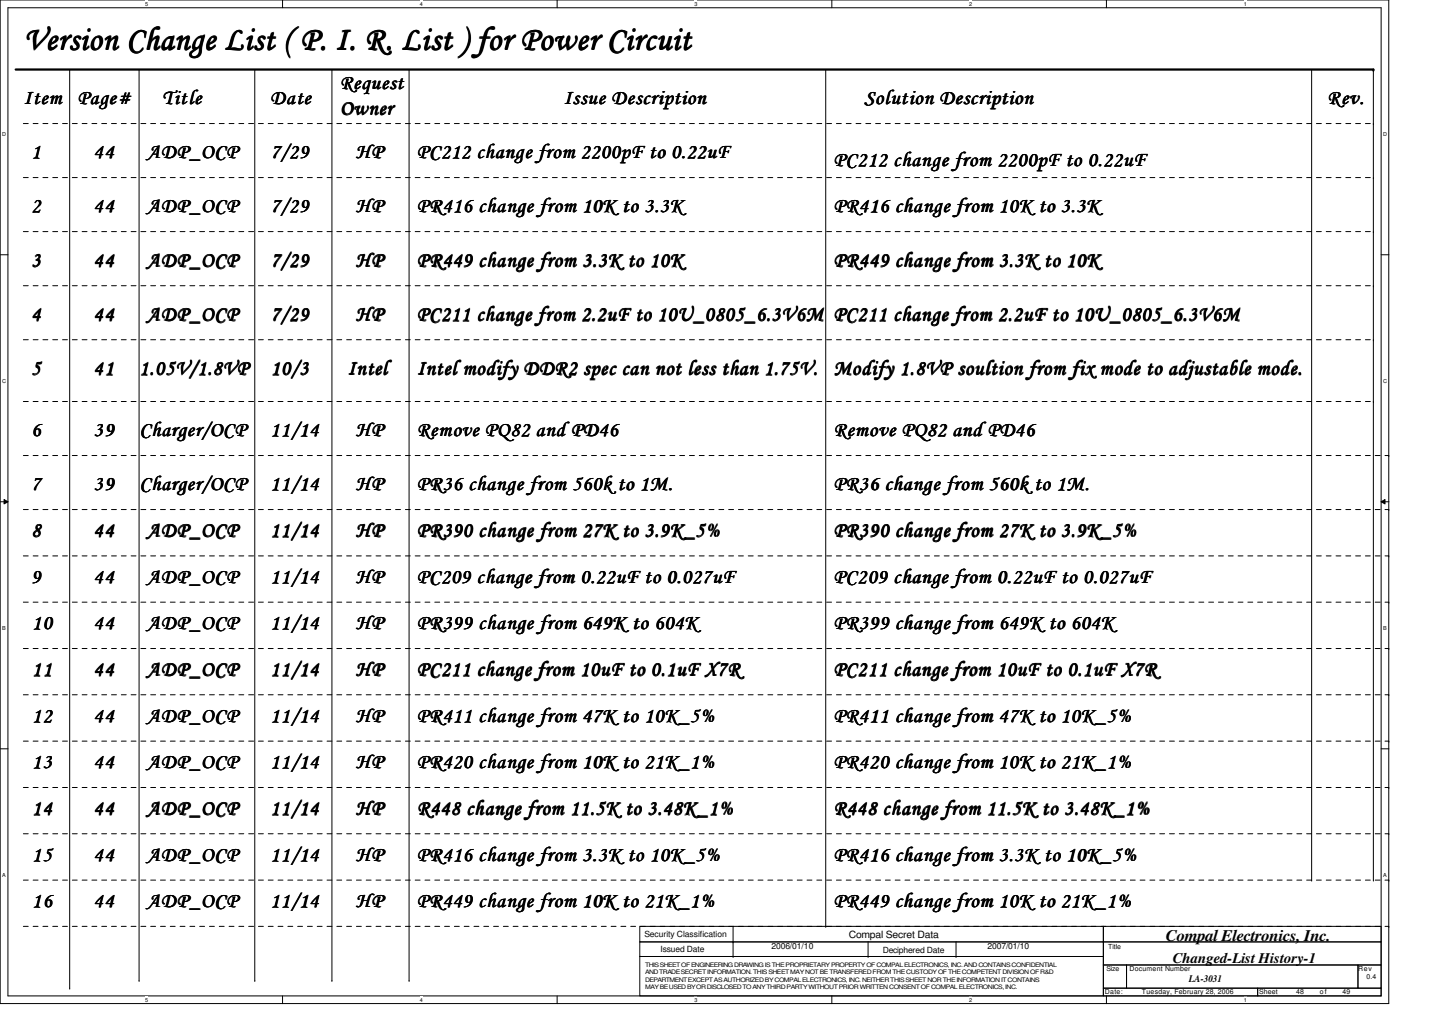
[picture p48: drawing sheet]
<svg xmlns="http://www.w3.org/2000/svg" width="297mm" height="210mm" viewBox="0 0 297 210" stroke-linecap="round" stroke-linejoin="round" font-family="sans-serif">
<defs><g id="words">
<text font-size="6.9" x="5" y="10.2">Version Change List ( P. I. R. List ) for Power Circuit</text>
<g font-size="4.3">
<text x="4.8" y="21.6">Item</text>
<text x="16" y="21.6">Page#</text>
<text x="33.7" y="21.5">Title</text>
<text x="56" y="21.6">Date</text>
<text x="70.5" y="18.4">Request</text>
<text x="70.6" y="23.7">Owner</text>
<text x="116.9" y="21.5">Issue Description</text>
<text x="179.3" y="21.5">Solution Description</text>
<text x="188.4" y="21.5">ion Description</text>
<text x="275.4" y="21.5">Rev.</text>
<text x="6.5" y="32.8">1</text>
<text x="19.5" y="32.7">44</text>
<text x="30.5" y="32.7">ADP_OCP</text>
<text x="56.2" y="32.7">7/29</text>
<text x="73.8" y="32.8">HP</text>
<text x="86.5" y="32.8">PC212 change from 2200pF to 0.22uF</text>
<text x="86.5" y="32.7">PC212 chang</text>
<text x="172.9" y="34.4">PC212 change from 2200pF to 0.22uF</text>
<text x="6.5" y="44">2</text>
<text x="19.5" y="43.9">44</text>
<text x="30.5" y="43.9">ADP_OCP</text>
<text x="56.2" y="43.9">7/29</text>
<text x="73.9" y="43.9">HP</text>
<text x="86.5" y="44">PR416 change from 10K to 3.3K</text>
<text x="172.9" y="44">PR416 change from 10K to 3.3K</text>
<text x="173" y="43.9">PR416 cha</text>
<text x="6.5" y="55.2">3</text>
<text x="19.5" y="55.2">44</text>
<text x="30.5" y="55.2">ADP_OCP</text>
<text x="56.2" y="55.2">7/29</text>
<text x="73.9" y="55.2">HP</text>
<text x="86.5" y="55.2">PR449 change from 3.3K to 10K</text>
<text x="172.9" y="55.2">PR449 change from 3.3K to 10K</text>
<text x="173" y="55.2">PR449 cha</text>
<text x="6.5" y="66.4">4</text>
<text x="19.4" y="66.4">44</text>
<text x="30.5" y="66.4">ADP_OCP</text>
<text x="56.2" y="66.4">7/29</text>
<text x="73.9" y="66.4">HP</text>
<text x="86.5" y="66.4">PC211 change from 2.2uF to 10U_0805_6.3V6M</text>
<text x="86.5" y="66.4">PC211 change from 2.2uF to 10U_0805_6.3V6M PC211 change fr</text>
<text x="172.9" y="66.4">PC211 change from 2.2uF to 10U_0805_6.3V6M</text>
<text x="6.5" y="77.6">5</text>
<text x="19.4" y="77.6">41</text>
<text x="28.9" y="77.6">1.05V/1.8VP</text>
<text x="34.2" y="77.6">5V/1.8VP</text>
<text x="56.1" y="77.6">10/3</text>
<text x="72" y="77.6">In</text>
<text x="72.1" y="77.6">Intel</text>
<text x="86.5" y="77.6">Intel modify DDR2 spec can not less than 1.75V.</text>
<text x="172.9" y="77.6">Modify 1.8VP</text>
<text x="172.9" y="77.6">Modify 1.8VP soultion from fix mode to adjustable m</text>
<text x="173" y="77.6">Modify 1.8VP soultion from fix mode to adjustable mode.</text>
<text x="6.5" y="90.4">6</text>
<text x="19.5" y="90.4">39</text>
<text x="28.9" y="90.4">Charger/OCP</text>
<text x="56.1" y="90.4">11/14</text>
<text x="73.9" y="90.4">HP</text>
<text x="86.5" y="90.4">Remove PQ82 and PD46</text>
<text x="93.8" y="90.4">ove PQ82 and PD46</text>
<text x="173" y="90.4">Remove PQ82 and PD46</text>
<text x="180.3" y="90.4">ove PQ82 and PD46</text>
<text x="6.5" y="101.6">7</text>
<text x="19.5" y="101.6">39</text>
<text x="28.9" y="101.6">Charger/OCP</text>
<text x="56.1" y="101.6">11/14</text>
<text x="73.9" y="101.6">HP</text>
<text x="86.5" y="101.6">PR36 change from 560k to 1M.</text>
<text x="172.9" y="101.6">PR36 change from 560k to 1M.</text>
<text x="173" y="101.6">PR36 chang</text>
<text x="6.5" y="111.3">8</text>
<text x="19.5" y="111.2">44</text>
<text x="30.5" y="111.2">ADP_OCP</text>
<text x="56.1" y="111.2">11/14</text>
<text x="73.9" y="111.2">HP</text>
<text x="86.5" y="111.3">PR390 change from 27K to 3.9K_5%</text>
<text x="86.5" y="111.2">PR390 cha</text>
<text x="172.9" y="111.2">PR390 change from 27K to 3.9K_5%</text>
<text x="6.5" y="120.8">9</text>
<text x="19.5" y="120.8">44</text>
<text x="30.5" y="120.8">ADP_OCP</text>
<text x="56.1" y="120.8">11/14</text>
<text x="73.9" y="120.8">HP</text>
<text x="86.5" y="120.8">PC209 change from 0.22uF to 0.027uF</text>
<text x="86.5" y="120.8">PC209 c</text>
<text x="172.9" y="120.8">PC209 change from 0.22uF to 0.027uF</text>
<text x="6.6" y="130.5">10</text>
<text x="19.5" y="130.4">44</text>
<text x="30.5" y="130.4">ADP_OCP</text>
<text x="56.1" y="130.4">11/14</text>
<text x="73.9" y="130.4">HP</text>
<text x="86.5" y="130.5">PR399 change from 649K to 604K</text>
<text x="86.5" y="130.4">PR399 cha</text>
<text x="172.9" y="130.4">PR399 change from 649K to 604K</text>
<text x="6.6" y="140">11</text>
<text x="19.5" y="140">44</text>
<text x="30.5" y="140">ADP_OCP</text>
<text x="56.1" y="140">11/14</text>
<text x="73.9" y="140">HP</text>
<text x="86.5" y="140">PC211 change from 10uF to 0.1uF X7R</text>
<text x="172.9" y="140">PC211 change from 10uF to 0.1uF X7R</text>
<text x="6.6" y="149.6">12</text>
<text x="19.5" y="149.6">44</text>
<text x="30.5" y="149.6">ADP_OCP</text>
<text x="56.1" y="149.6">11/14</text>
<text x="73.9" y="149.6">HP</text>
<text x="86.5" y="149.6">PR411 change from 47K to 10K_5%</text>
<text x="172.9" y="149.6">PR411 change from 47K to 10K_5%</text>
<text x="6.6" y="159.3">13</text>
<text x="19.5" y="159.2">44</text>
<text x="30.5" y="159.2">ADP_OCP</text>
<text x="56.1" y="159.2">11/14</text>
<text x="73.9" y="159.2">HP</text>
<text x="86.5" y="159.2">PR420 change from 10K to 21K_1%</text>
<text x="172.9" y="159.2">PR420 change from 10K to 21K_1%</text>
<text x="6.6" y="168.8">14</text>
<text x="19.5" y="168.8">44</text>
<text x="30.5" y="168.8">ADP_OCP</text>
<text x="56.1" y="168.8">11/14</text>
<text x="73.9" y="168.8">HP</text>
<text x="86.5" y="168.8">R448 change from 11.5K to 3.48K_1%</text>
<text x="172.9" y="168.8">R448 change from 11.5K to 3.48K_1%</text>
<text x="6.6" y="178.5">15</text>
<text x="19.5" y="178.4">44</text>
<text x="30.5" y="178.4">ADP_OCP</text>
<text x="56.1" y="178.4">11/14</text>
<text x="73.9" y="178.4">HP</text>
<text x="86.5" y="178.5">PR416 change from 3.3K to 10K_5%</text>
<text x="86.5" y="178.4">PR416 cha</text>
<text x="172.9" y="178.4">PR416 change from 3.3K to 10K_5%</text>
<text x="6.6" y="188">16</text>
<text x="19.5" y="188">44</text>
<text x="30.5" y="188">ADP_OCP</text>
<text x="56.1" y="188">11/14</text>
<text x="73.9" y="188">HP</text>
<text x="86.5" y="188">PR449 change from 10K to 21K_1%</text>
<text x="86.5" y="188">PR449 cha</text>
<text x="172.9" y="188">PR449 change from 10K to 21K_1%</text>
</g>
<text font-size="3.3" x="241.8" y="195.1">Compal Electronics, Inc.</text>
<text font-size="3" x="243.3" y="199.6">Changed-List History-1</text>
<g font-size="2.1">
<text x="176.1" y="194.4">Compal Secret Data</text>
<text x="246.6" y="203.5">LA-3031</text>
</g>
<g font-size="1.8">
<text x="133.7" y="194.2">Security Classification</text>
<text x="137" y="197.3">Issued Date</text>
<text x="160.1" y="196.8">2006/01/10</text>
<text x="183.1" y="197.4">Deciphered Date</text>
<text x="204.9" y="196.8">2007/01/10</text>
</g>
<g font-size="1.4">
<text x="229.8" y="196.7">Title</text>
<text x="229.5" y="201.3">Size</text>
<text x="234.3" y="201.3">Document Number</text>
<text x="281.7" y="201.3">Rev</text>
<text x="283.4" y="202.9">0.4</text>
<text x="229.2" y="206.1">Date:</text>
<text x="236.9" y="206.1">Tuesday, February 28, 2006</text>
<text x="261.2" y="206.1">Sheet</text>
<text x="268.9" y="206.1">48</text>
<text x="273.8" y="206.1">of</text>
<text x="278.5" y="206.1">49</text>
</g>
<g font-size="1.3">
<text x="133.8" y="200.5">THIS SHEET OF ENGINEERING DRAWING IS THE PROPRIETARY PROPERTY OF COMPAL ELECTRONICS, INC. AND CONTAINSCONFIDENTIAL</text>
<text x="133.8" y="202">AND TRADE SECRET INFORMATION. THIS SHEET MAY NOT BETRANSFERED FROM THE CUSTODY OF THE COMPETENT DIVISION OF R&amp;D</text>
<text x="133.8" y="203.5">DEPARTMENT EXCEPT AS AUTHORIZED BY COMPAL ELECTRONICS, INC. NEITHER THIS SHEET NOR THE INFORMATION ITCONTAINS</text>
<text x="133.8" y="204.9">MAY BE USED BY OR DISCLOSED TO ANY THIRD PARTY WITHOUT PRIOR WRITTEN CONSENT OF COMPAL ELECTRONICS, INC.</text>
</g>
<g font-size="1.1">
<text x="30.1" y="1.2">5</text>
<text x="87.1" y="1.2">4</text>
<text x="144" y="1.2">3</text>
<text x="201" y="1.2">2</text>
<text x="258" y="1.2">1</text>
<text x=".4" y="28.2">D</text>
<text x="286.9" y="28.2">D</text>
<text x=".4" y="79.4">C</text>
<text x="286.9" y="79.4">C</text>
<text x=".4" y="130.6">B</text>
<text x="286.9" y="130.6">B</text>
<text x=".4" y="181.8">A</text>
<text x="286.9" y="181.8">A</text>
<text x="30.1" y="207.6">5</text>
<text x="87.1" y="207.6">4</text>
<text x="144" y="207.6">3</text>
<text x="201" y="207.6">2</text>
<text x="258" y="207.6">1</text>
</g>
</g></defs>
<path d="M0 0h288.1v208h-288.1zM1.6 1.6h284.9v204.8h-284.9z" fill="none" stroke="#000" stroke-width=".21"/>
<g fill="#fff">
<path d="M30.1 .2h.6v1.2h-.6z"/>
<path d="M30.1 206.6h.6v1.3h-.6z"/>
</g>
<path d="M58.6 0v1.6M58.6 206.4v1.6" fill="none" stroke="#000" stroke-width=".21"/>
<g fill="#fff">
<path d="M87.1 .2h.6v1.2h-.6z"/>
<path d="M87.1 206.6h.6v1.3h-.6z"/>
</g>
<path d="M115.6 0v1.6M115.6 206.4v1.6" fill="none" stroke="#000" stroke-width=".21"/>
<g fill="#fff">
<path d="M144 .2h.6v1.2h-.6z"/>
<path d="M144 206.6h.6v1.3h-.6z"/>
</g>
<path d="M172.5 0v1.6M172.5 206.4v1.6" fill="none" stroke="#000" stroke-width=".21"/>
<g fill="#fff">
<path d="M201 .2h.6v1.2h-.6z"/>
<path d="M201 206.6h.6v1.3h-.6z"/>
</g>
<path d="M229.5 0v1.6M229.5 206.4v1.6" fill="none" stroke="#000" stroke-width=".21"/>
<g fill="#fff">
<path d="M258 .2h.6v1.2h-.6z"/>
<path d="M258 206.6h.6v1.3h-.6z"/>
<path d="M.4 27.2h.8v1.3h-.8z"/>
<path d="M286.9 27.2h.8v1.3h-.8z"/>
<path d="M.4 78.4h.8v1.3h-.8z"/>
<path d="M286.9 78.4h.8v1.3h-.8z"/>
</g>
<path d="M0 52.8h1.6M286.5 52.8h1.6" fill="none" stroke="#000" stroke-width=".21"/>
<g fill="#fff">
<path d="M.4 129.6h.8v1.3h-.8z"/>
<path d="M286.9 129.6h.7v1.3h-.7z"/>
</g>
<path d="M0 104h1.6M.8 103.5l.8 .5-.8 .5zM286.5 104l.8-.5v1zM286.5 104h1.6" fill="none" stroke="#000" stroke-width=".21"/>
<path d="M.8 103.5l.8 .5-.8 .5zM286.5 104l.8-.5v1z" fill="#000"/>
<g fill="#fff">
<path d="M.4 180.8h.8v1.3h-.8z"/>
<path d="M286.9 180.8h.7v1.3h-.7z"/>
</g>
<g fill="none" stroke="#000" stroke-width=".21">
<path d="M14.5 14.4v190.4M28.8 14.4v188.8M52.8 14.4v188.8M68.9 14.4v188.8M84.9 14.4v188.8M171.3 14.4v177.6M272.1 14.4v168M284.9 14.4v168M0 155.2h1.6M286.5 155.2h1.6M132.7 192h96.2v3.2h-96.2zM132.7 195.2h96.2v3.1h-96.2z"/>
<path d="M132.7 198.3h96.2v8.1h-96.2zM152.1 195.2h.1M152.1 198.3h.1M152.1 192v6.3M171.3 192h.1M180.1 198.3h.1M180.1 195.2v3.1M198.3 198.3h.1M198.3 195.2v3.1M228.9 192h57.6v3.2h-57.6zM228.9 195.2h57.6v4.8h-57.6zM272.1 182.4h.1"/>
<path d="M284.9 182.4h.1M14.5 204.8h.1M28.8 203.2h.1M52.8 203.2h.1M68.9 203.2h.1M84.9 203.2h.1M228.9 200h4.8v4.8h-4.8zM228.9 204.8h32v1.6h-32zM233.7 200h48v4.8h-48zM260.9 204.8h25.6v1.6h-25.6zM281.7 200h4.8v4.8h-4.8z"/>
</g>
<path d="M3.3 14.4h281.6" fill="none" stroke="#000" stroke-width=".47"/>
<circle cx="284.9" cy="14.4" r=".23" fill="#000"/>
<g fill="none" stroke="#000" stroke-width=".21" stroke-dasharray="1 1 1 1 1 1 1 1">
<path d="M4.8 25.6h280.1M4.8 36.8h280.1M284.9 25.6h.1M284.9 36.8h.1M4.8 48h280.1M4.8 59.2h280.1M284.9 48h.1M284.9 59.2h.1M4.8 70.4h280.1M284.9 70.4h.1M4.8 83.2h280.1M4.8 94.4h283.3"/>
<path d="M284.9 83.2h.1M288.1 94.4h.1M4.8 105.6h283.3M4.8 115.2h283.3M288.1 105.6h.1M288.1 115.2h.1M4.8 124.8h283.3M4.8 134.4h283.3M288.1 124.8h.1M288.1 134.4h.1M4.8 144h283.3M4.8 153.6h283.3"/>
<path d="M288.1 144h.1M288.1 153.6h.1M4.8 163.2h283.3M4.8 172.8h283.3M288.1 163.2h.1M288.1 172.8h.1M4.8 192h283.3M4.8 182.4h283.3M288.1 192h.1M288.1 182.4h.1"/>
</g>
<use href="#words"/>
</svg>
